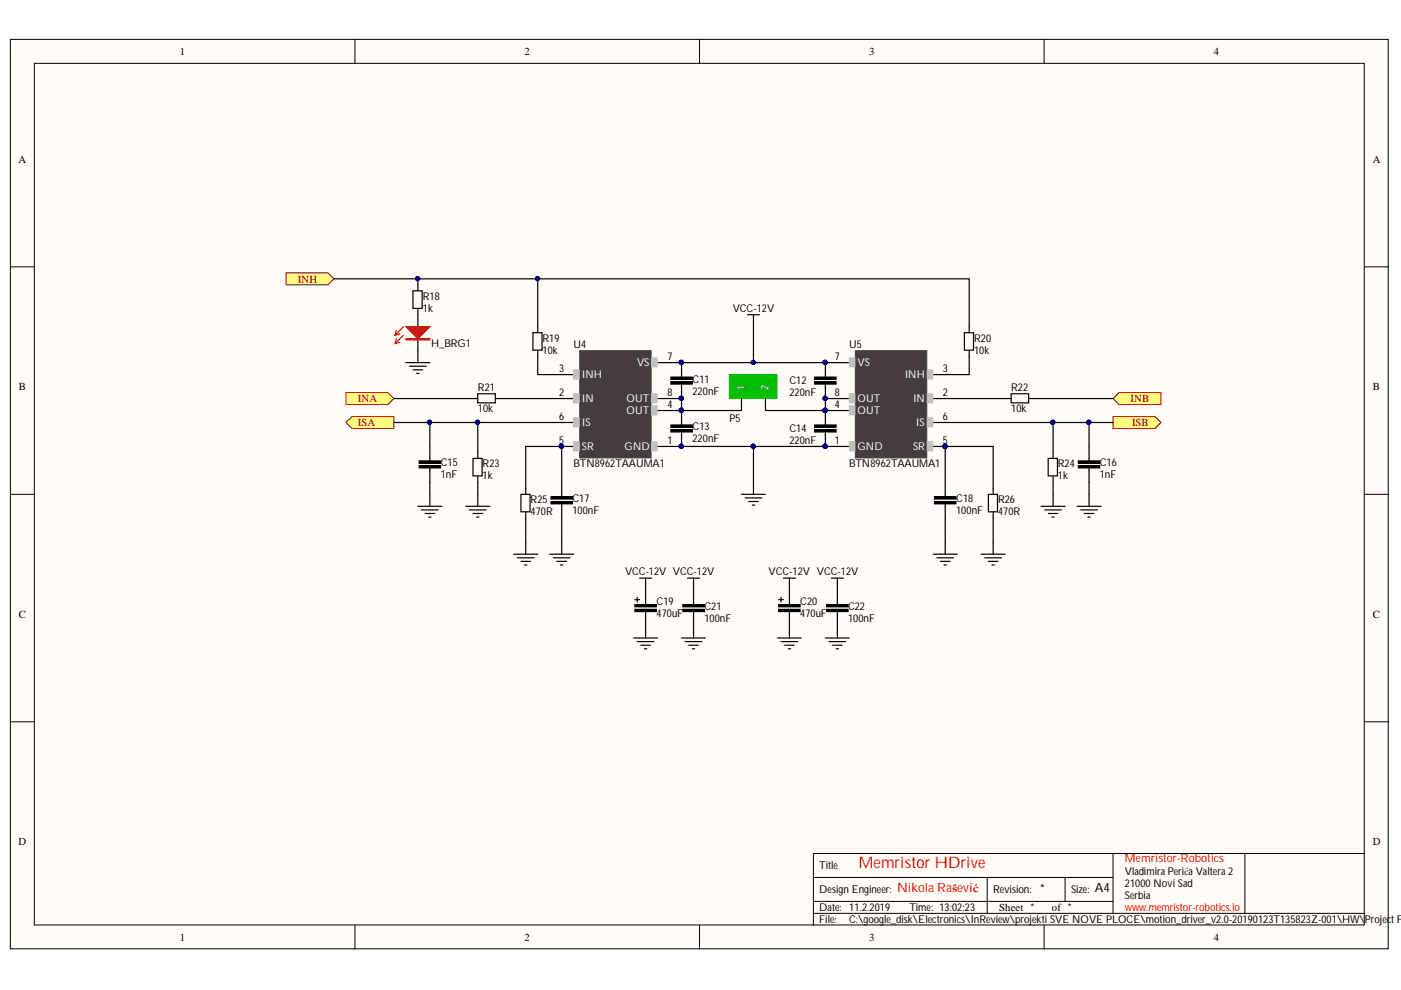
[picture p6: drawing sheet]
<svg xmlns="http://www.w3.org/2000/svg" width="297mm" height="210mm" viewBox="0 0 297 210" stroke-linecap="round" stroke-linejoin="round" font-family="sans-serif">
<defs><g id="words">
<text font-size="3.4" fill="#f00" x="182.1" y="184.1">Memristor HDrive</text>
<text font-size="2.7" fill="#f00" x="190.2" y="189.1">Nikola Rašević</text>
<g font-size="2.7">
<text x="220.5" y="189.4">*</text>
<text x="232.1" y="189.1">A4</text>
</g>
<text font-size="2.5" fill="#f00" x="238.5" y="182.8">Memristor-Robotics</text>
<g font-size="2.3">
<text x="38.1" y="11.7">1</text>
<text x="111.2" y="11.7">2</text>
<text x="184.3" y="11.7">3</text>
<text x="257.4" y="11.7">4</text>
<text x="3.9" y="34.5">A</text>
<text x="291.1" y="34.5">A</text>
<text x="89.6" y="63.6">R18</text>
<text x="89.6" y="66.2">1k</text>
<text x="155.4" y="66.2">VCC-12V</text>
<text x="91.4" y="73.5">H_BRG1</text>
<text x="115" y="72.5">R19</text>
<text x="115" y="75">10k</text>
<text x="121.6" y="73.8">U4</text>
<text x="141.5" y="76.3">7</text>
<text x="177" y="76.3">7</text>
<text x="180.1" y="73.8">U5</text>
<text x="206.5" y="72.5">R20</text>
<text x="206.5" y="75">10k</text>
<text x="4" y="82.7">B</text>
<text x="101.3" y="82.9">R21</text>
<text x="118.6" y="83.9">2</text>
<text x="118.6" y="78.8">3</text>
<text x="141.5" y="83.9">8</text>
<text x="146.8" y="81.1">C11</text>
<text x="146.8" y="83.7">220nF</text>
<text x="167.4" y="81.4">C12</text>
<text x="167.4" y="83.9">220nF</text>
<text x="177" y="83.9">8</text>
<text x="199.9" y="83.9">2</text>
<text x="199.9" y="78.8">3</text>
<text x="214.4" y="82.9">R22</text>
<text x="291.1" y="82.7">B</text>
<text x="101.3" y="87.5">10k</text>
<text x="118.6" y="89">6</text>
<text x="141.5" y="86.4">4</text>
<text x="154.7" y="89.5">P5</text>
<text x="177" y="86.4">4</text>
<text x="199.9" y="89">6</text>
<text x="214.4" y="87.5">10k</text>
<text x="118.6" y="94">5</text>
<text x="141.5" y="94">1</text>
<text x="146.8" y="91.3">C13</text>
<text x="146.8" y="93.8">220nF</text>
<text x="167.4" y="91.5">C14</text>
<text x="167.4" y="94">220nF</text>
<text x="177" y="94">1</text>
<text x="199.9" y="94">5</text>
<text x="93.5" y="98.9">C15</text>
<text x="93.5" y="101.4">1nF</text>
<text x="102.3" y="99.1">R23</text>
<text x="102.3" y="101.7">1k</text>
<text x="121.6" y="99.1">BTN8962TAAUMA1</text>
<text x="180.1" y="99.1">BTN8962TAAUMA1</text>
<text x="224.3" y="99.1">R24</text>
<text x="224.3" y="101.7">1k</text>
<text x="233.2" y="98.9">C16</text>
<text x="233.2" y="101.4">1nF</text>
<text x="112.5" y="106.7">R25</text>
<text x="121.4" y="106.5">C17</text>
<text x="202.7" y="106.5">C18</text>
<text x="211.6" y="106.7">R26</text>
<text x="112.5" y="109.3">470R</text>
<text x="121.4" y="109">100nF</text>
<text x="202.7" y="109">100nF</text>
<text x="211.6" y="109.3">470R</text>
<text x="132.5" y="122">VCC-12V VCC-12V</text>
<text x="163" y="122">VCC-12V VCC-12V</text>
<text x="4" y="131">C</text>
<text x="139.2" y="128.4">C19</text>
<text x="139.2" y="130.9">470uF</text>
<text x="149.4" y="129.4">C21</text>
<text x="149.4" y="131.9">100nF</text>
<text x="169.7" y="128.4">C20</text>
<text x="169.7" y="130.9">470uF</text>
<text x="179.8" y="129.4">C22</text>
<text x="179.8" y="131.9">100nF</text>
<text x="291.1" y="131">C</text>
<text x="3.9" y="179.2">D</text>
<text x="291.1" y="179.2">D</text>
<text x="173.7" y="184.2">Title</text>
<text x="238.5" y="185.5">Vladimira Perića Valtera 2</text>
<text x="173.7" y="189.3">Design Engineer:</text>
<text x="210.6" y="189.3">Revision:</text>
<text x="227.1" y="189.3">Size:</text>
<text x="238.5" y="188">21000Novi Sad</text>
<text x="238.5" y="190.5">Serbia</text>
<text x="173.7" y="193.1">Date: 11.2.2019</text>
<text x="173.7" y="195.6">File:</text>
<text x="180.1" y="195.6">C:\google_disk\Electronics\InReview\projekti SVE NOVE PLOCE\motion_driver_v2.0-20190123T135823Z-001\HW\</text>
<text x="192.8" y="193.1">Time: 13:02:23</text>
<text x="211.9" y="193.2">Sheet *</text>
<text x="223" y="193.2">of *</text>
<text x="289.4" y="195.6">Project Fil</text>
<text x="38.1" y="199.5">1</text>
<text x="111.2" y="199.5">2</text>
<text x="184.3" y="199.5">3</text>
<text x="257.4" y="199.5">4</text>
</g>
<g font-size="2.3" fill="#800000">
<text x="63.2" y="59.9">INH</text>
<text x="75.9" y="85.3">INA</text>
<text x="239.7" y="85.3">INB</text>
<text x="75.9" y="90.3">ISA</text>
<text x="240" y="90.3">ISB</text>
</g>
<g font-size="2.3" fill="#fff">
<text x="135.1" y="77.6">VS</text>
<text x="181.8" y="77.6">VS</text>
<text x="123.4" y="80.1">INH</text>
<text x="157.9" y="82.7" transform="rotate(-90 157.9 82.7)">1</text>
<text x="163" y="82.7" transform="rotate(-90 163 82.7)">2</text>
<text x="191.8" y="80.1">INH</text>
<text x="123.4" y="85.2">IN</text>
<text x="132.9" y="87.7">OUT</text>
<text x="132.9" y="85.2">OUT</text>
<text x="181.8" y="87.7">OUT</text>
<text x="181.8" y="85.2">OUT</text>
<text x="193.6" y="85.2">IN</text>
<text x="123.4" y="95.3">SR</text>
<text x="123.4" y="90.2">IS</text>
<text x="132.4" y="95.3">GND</text>
<text x="181.8" y="95.3">GND</text>
<text x="193.6" y="95.3">SR</text>
<text x="194.2" y="90.2">IS</text>
</g>
<text font-size="2.3" fill="#f00" x="238.5" y="193.1">www.memristor-robotics.io</text>
</g></defs>
<g fill="#fffcf8" stroke="#000" stroke-width=".21">
<path d="M2.2 8.4h292.1v192.8h-292.1z"/>
<path d="M7.3 13.4h281.9v182.7h-281.9z"/>
</g>
<g fill="none" stroke="#000" stroke-width=".21">
<path d="M75.3 8.4v5M148.3 8.4v5M221.4 8.4v5M2.2 56.6h5.1M289.3 56.6h5.1M142.2 79.9h4.6v.5h-4.6zM172.7 79.9h4.6v.5h-4.6zM88.9 98.7h4.5v.5h-4.5zM88.9 97.7h4.5v.5h-4.5zM142.2 91.1h4.6v.5h-4.6zM142.2 90.1h4.6v.5h-4.6zM142.2 80.9h4.6v.6h-4.6z"/>
<path d="M172.7 91.1h4.6v.5h-4.6zM172.7 90.1h4.6v.5h-4.6zM172.7 80.9h4.6v.6h-4.6zM228.6 98.7h4.6v.5h-4.6zM228.6 97.7h4.6v.5h-4.6zM2.2 104.8h5.1M116.8 106.3h4.6v.5h-4.6zM116.8 105.3h4.6v.5h-4.6zM198.1 106.3h4.6v.5h-4.6zM198.1 105.3h4.6v.5h-4.6zM289.3 104.8h5.1M134.6 128.2h4.6v.5h-4.6z"/>
<path d="M134.6 129.2h4.6v.5h-4.6zM144.8 129.2h4.5v.5h-4.5zM144.8 128.2h4.5v.5h-4.5zM165.1 128.2h4.6v.5h-4.6zM165.1 129.2h4.6v.5h-4.6zM175.3 129.2h4.5v.5h-4.5zM175.3 128.2h4.5v.5h-4.5zM2.2 153h5.1M289.3 153h5.1M75.3 196.2v5.1M148.3 196.2v5.1M172.5 186h63.5"/>
<path d="M172.5 193.7h116.8M172.5 191.1h63.5M209.3 186v7.7M221.4 196.2v5.1M225.8 186v5.1M236 181v12.7M263.9 181h-91.4v15.2M289.3 181h-25.4v12.7"/>
</g>
<g fill="none" stroke="#000" stroke-width=".25">
<path d="M88.6 66.7v2.6M88.6 71.8v2.5M113 70.5h1.9v3.7h-1.9zM114 69.3v1.2M114 74.3v1.3M119.1 79.4h2.5M139.4 76.9h2.6M144.5 76.9v3M158.5 66.7h2.5M159.7 66.7v2.6M175 76.9v3M177.5 76.9h2.6"/>
<path d="M197.9 79.4h2.5M204.5 70.5h1.9v3.7h-1.9zM205.5 69.3v1.2M205.5 74.3v1.3M91.1 94.7v3M91.1 99.2v3.1M100 84.5h1.3M100.3 97.2h1.9v3.7h-1.9zM101.3 83.5h3.7v1.9h-3.7zM101.3 95.9v1.3M105.1 84.5h1.3M119.1 84.5h2.5"/>
<path d="M119.1 94.7h2.5M119.1 89.6h2.5M139.4 84.5h2.6M139.4 94.7h2.6M139.4 87h2.6M144.5 81.5v3M144.5 87v3.1M144.5 91.6v3.1M157.2 84.5v2.5M162.3 84.5v2.5M175 81.5v3M175 87v3.1"/>
<path d="M175 91.6v3.1M177.5 84.5h2.6M177.5 94.7h2.6M177.5 87h2.6M197.9 84.5h2.5M197.9 94.7h2.5M197.9 89.6h2.5M213.1 84.5h1.3M214.4 83.5h3.7v1.9h-3.7zM218.2 84.5h1.3M222.2 97.2h2v3.7h-2zM223.3 95.9v1.3"/>
<path d="M230.9 94.7v3M230.9 99.2v3.1M88.6 107.3h5.1M89.4 108.1h3.5M90.1 108.9h2.1M90.9 109.6h.5M91.1 104.8v2.5M98.8 107.3h5M99.5 108.1h3.6M100.3 108.9h2M101 109.6h.6M101.3 101v1.3"/>
<path d="M101.3 104.8v2.5M108.9 117.5h5.1M109.7 118.3h3.5M110.5 104.8h1.9v3.7h-1.9zM110.5 119h2M111.2 119.8h.5M111.5 103.5v1.3M111.5 108.6v1.3M111.5 115v2.5M116.5 117.5h5.1M117.3 118.3h3.6M118.1 119h2"/>
<path d="M118.8 119.8h.5M119.1 102.3v3M119.1 106.8v3.1M119.1 115v2.5M157.2 104.8h5.1M158 105.6h3.5M158.7 106.3h2.1M159.5 107.1h.5M159.7 102.3v2.5M197.9 117.5h5M198.6 118.3h3.6M199.4 119h2"/>
<path d="M200.2 119.8h.5M200.4 102.3v3M200.4 106.8v3.1M200.4 115v2.5M208 117.5h5.1M208.8 118.3h3.6M209.6 104.8h1.9v3.7h-1.9zM209.6 119h2M210.3 119.8h.5M210.6 103.5v1.3M210.6 108.6v1.3M210.6 115v2.5"/>
<path d="M220.7 107.3h5.1M221.5 108.1h3.6M222.3 108.9h2M223 109.6h.5M223.3 101v1.3M223.3 104.8v2.5M228.4 107.3h5M229.1 108.1h3.6M229.9 108.9h2M230.6 109.6h.6M230.9 104.8v2.5M134.3 135.3h5.1"/>
<path d="M134.6 127.1h1M135.1 136h3.6M135.1 126.6v1.1M135.6 122.6h2.5M135.9 136.8h2M136.6 137.6h.5M136.9 122.6v5.6M136.9 129.7v5.6M144.5 135.3h5.1M145.3 136h3.5M145.8 122.6h2.5M146 136.8h2.1"/>
<path d="M146.8 137.6h.5M147 122.6v5.6M147 129.7v5.6M164.8 135.3h5.1M165.1 127.1h1M165.6 136h3.6M165.6 126.6v1.1M166.1 122.6h2.5M166.4 136.8h2M167.1 137.6h.5M167.4 122.6v5.6M167.4 129.7v5.6"/>
<path d="M175 135.3h5.1M175.8 136h3.5M176.3 122.6h2.5M176.5 136.8h2.1M177.3 137.6h.5M177.5 122.6v5.6M177.5 129.7v5.6"/>
</g>
<g fill="#000080" stroke="#000080" stroke-width=".21">
<circle cx="144.4" cy="94.6" r=".46"/>
<circle cx="144.4" cy="87" r=".46"/>
<circle cx="144.5" cy="84.5" r=".46"/>
<circle cx="144.5" cy="76.8" r=".46"/>
<circle cx="119" cy="94.6" r=".46"/>
<circle cx="200.4" cy="94.6" r=".46"/>
<circle cx="174.9" cy="94.6" r=".46"/>
<circle cx="174.9" cy="87" r=".46"/>
<circle cx="174.9" cy="76.8" r=".46"/>
<circle cx="174.9" cy="84.5" r=".46"/>
</g>
<g fill="#000">
<path d="M88.9 98.7h4.5v.5h-4.5z" fill-rule="evenodd"/>
<path d="M88.9 97.7h4.5v.5h-4.5z" fill-rule="evenodd"/>
<path d="M142.2 91.1h4.6v.5h-4.6z" fill-rule="evenodd"/>
<path d="M142.2 90.1h4.6v.5h-4.6z" fill-rule="evenodd"/>
<path d="M142.2 80.9h4.6v.6h-4.6z" fill-rule="evenodd"/>
<path d="M142.2 79.9h4.6v.5h-4.6z" fill-rule="evenodd"/>
<path d="M172.7 91.1h4.6v.5h-4.6z" fill-rule="evenodd"/>
<path d="M172.7 90.1h4.6v.5h-4.6z" fill-rule="evenodd"/>
<path d="M172.7 79.9h4.6v.5h-4.6z" fill-rule="evenodd"/>
<path d="M172.7 80.9h4.6v.6h-4.6z" fill-rule="evenodd"/>
<path d="M228.6 98.7h4.6v.5h-4.6z" fill-rule="evenodd"/>
<path d="M228.6 97.7h4.6v.5h-4.6z" fill-rule="evenodd"/>
<path d="M116.8 106.3h4.6v.5h-4.6z" fill-rule="evenodd"/>
<path d="M116.8 105.3h4.6v.5h-4.6z" fill-rule="evenodd"/>
<path d="M198.1 106.3h4.6v.5h-4.6z" fill-rule="evenodd"/>
<path d="M198.1 105.3h4.6v.5h-4.6z" fill-rule="evenodd"/>
<path d="M134.6 128.2h4.6v.5h-4.6z" fill-rule="evenodd"/>
<path d="M134.6 129.2h4.6v.5h-4.6z" fill-rule="evenodd"/>
<path d="M144.8 129.2h4.5v.5h-4.5z" fill-rule="evenodd"/>
<path d="M144.8 128.2h4.5v.5h-4.5z" fill-rule="evenodd"/>
<path d="M165.1 128.2h4.6v.5h-4.6z" fill-rule="evenodd"/>
<path d="M165.1 129.2h4.6v.5h-4.6z" fill-rule="evenodd"/>
<path d="M175.3 129.2h4.5v.5h-4.5z" fill-rule="evenodd"/>
<path d="M175.3 128.2h4.5v.5h-4.5z" fill-rule="evenodd"/>
</g>
<g fill="#443c3e" stroke="#443c3e" stroke-width=".21">
<path d="M122.9 74.3h15.1v22.8h-15.1z"/>
<path d="M181.3 74.3h15.2v22.8h-15.2z"/>
</g>
<g fill="#c0c0c0" stroke="#c0c0c0" stroke-width=".21">
<path d="M121.6 93.6h1.2v2h-1.2z"/>
<path d="M121.6 88.6h1.2v1.9h-1.2z"/>
<path d="M121.6 83.5h1.2v1.9h-1.2z"/>
<path d="M121.6 78.4h1.2v2h-1.2z"/>
<path d="M138.1 93.6h1.2v2h-1.2z"/>
<path d="M138.1 86h1.2v2h-1.2z"/>
<path d="M138.1 83.5h1.2v1.9h-1.2z"/>
<path d="M138.1 75.9h1.2v1.9h-1.2z"/>
<path d="M196.6 93.6h1.2v2h-1.2z"/>
<path d="M196.6 88.6h1.2v1.9h-1.2z"/>
<path d="M196.6 83.5h1.2v1.9h-1.2z"/>
<path d="M196.6 78.4h1.2v2h-1.2z"/>
<path d="M180.1 93.6h1.1v2h-1.1z"/>
<path d="M180.1 86h1.1v2h-1.1z"/>
<path d="M180.1 83.5h1.1v1.9h-1.1z"/>
<path d="M180.1 75.9h1.1v1.9h-1.1z"/>
</g>
<path d="M154.6 79.4h10.1v5h-10.1z" fill="#00bf00" stroke="#00bf00" stroke-width=".21"/>
<path d="M86.1 71.8h5v.3h-5zM86.1 71.9h5" fill="none" stroke="#f00" stroke-width=".25"/>
<path d="M86.1 69.3h5l-2.5 2.5z" fill="#f30"/>
<path d="M84 71.8l-.2 1M84 70l-.2 1M85.5 71l-1.7 1.8 1-.2M85.5 69.3l-1.7 1.7 1-.2M86.1 69.3h5l-2.5 2.5z" fill="none" stroke="#f00" stroke-width=".25"/>
<path d="M86.1 76.9h5M86.8 77.6h3.6M87.6 61.7h1.9v3.7h-1.9zM87.6 78.4h2M88.3 79.2h.6M88.6 60.4v1.3M88.6 65.5v1.2M88.6 74.3v2.6" fill="none" stroke="#000" stroke-width=".25"/>
<g fill="#ffff80" stroke="#800000" stroke-width=".21">
<path d="M60.6 57.8h8.9l1.3 1.3-1.3 1.3h-8.9z" fill-rule="evenodd"/>
<path d="M73.4 83.2h8.8l1.3 1.3-1.3 1.3h-8.8z" fill-rule="evenodd"/>
<path d="M73.4 89.6l1.2-1.3h8.9v2.5h-8.9z" fill-rule="evenodd"/>
<path d="M236 84.5l1.3-1.3h8.8v2.6h-8.8z" fill-rule="evenodd"/>
<path d="M236 88.3h8.9l1.2 1.3-1.2 1.2h-8.9z" fill-rule="evenodd"/>
</g>
<g fill="none" stroke="#000" stroke-width=".25">
<path d="M70.8 59.1h134.7v10.2M88.6 59.1v1.3M114 59.1v10.2M114 75.6v3.8h5.1M142 76.9h35.5M159.7 69.3v7.6M205.5 75.6v3.8h-5.1M83.5 89.6h35.6M83.5 84.5h16.5M91.1 89.6v5.1M101.3 89.6v6.3M106.4 84.5h12.7"/>
<path d="M142 94.7h35.5M142 84.5h2.5v2.5h-2.5M144.5 87h12.7M159.7 94.7v7.6M162.3 87h12.7M177.5 84.5h-2.5v2.5h2.5M200.4 89.6h35.6M200.4 84.5h12.7M219.5 84.5h16.5M223.3 89.6v6.3M230.9 89.6v5.1M91.1 102.3v2.5"/>
<path d="M101.3 102.3v2.5M111.5 109.9v5.1M119.1 102.3v-7.6h-7.6v8.8M119.1 109.9v5.1M200.4 102.3v-7.6h10.2v8.8M200.4 109.9v5.1M210.6 109.9v5.1M223.3 102.3v2.5M230.9 102.3v2.5"/>
</g>
<g fill="#000080" stroke="#000080" stroke-width=".21">
<circle cx="144.5" cy="76.8" r=".46"/>
<circle cx="159.7" cy="76.8" r=".46"/>
<circle cx="174.9" cy="76.8" r=".46"/>
<circle cx="174.9" cy="94.6" r=".46"/>
<circle cx="159.7" cy="94.6" r=".46"/>
<circle cx="144.4" cy="94.6" r=".46"/>
<circle cx="144.5" cy="84.5" r=".46"/>
<circle cx="144.4" cy="87" r=".46"/>
<circle cx="174.9" cy="84.5" r=".46"/>
<circle cx="174.9" cy="87" r=".46"/>
<circle cx="230.9" cy="89.5" r=".46"/>
<circle cx="223.2" cy="89.5" r=".46"/>
<circle cx="200.4" cy="94.6" r=".46"/>
<circle cx="119" cy="94.6" r=".46"/>
<circle cx="114" cy="59.1" r=".46"/>
<circle cx="91.1" cy="89.5" r=".46"/>
<circle cx="101.2" cy="89.5" r=".46"/>
<circle cx="88.5" cy="59.1" r=".46"/>
</g>
<use href="#words"/>
</svg>
